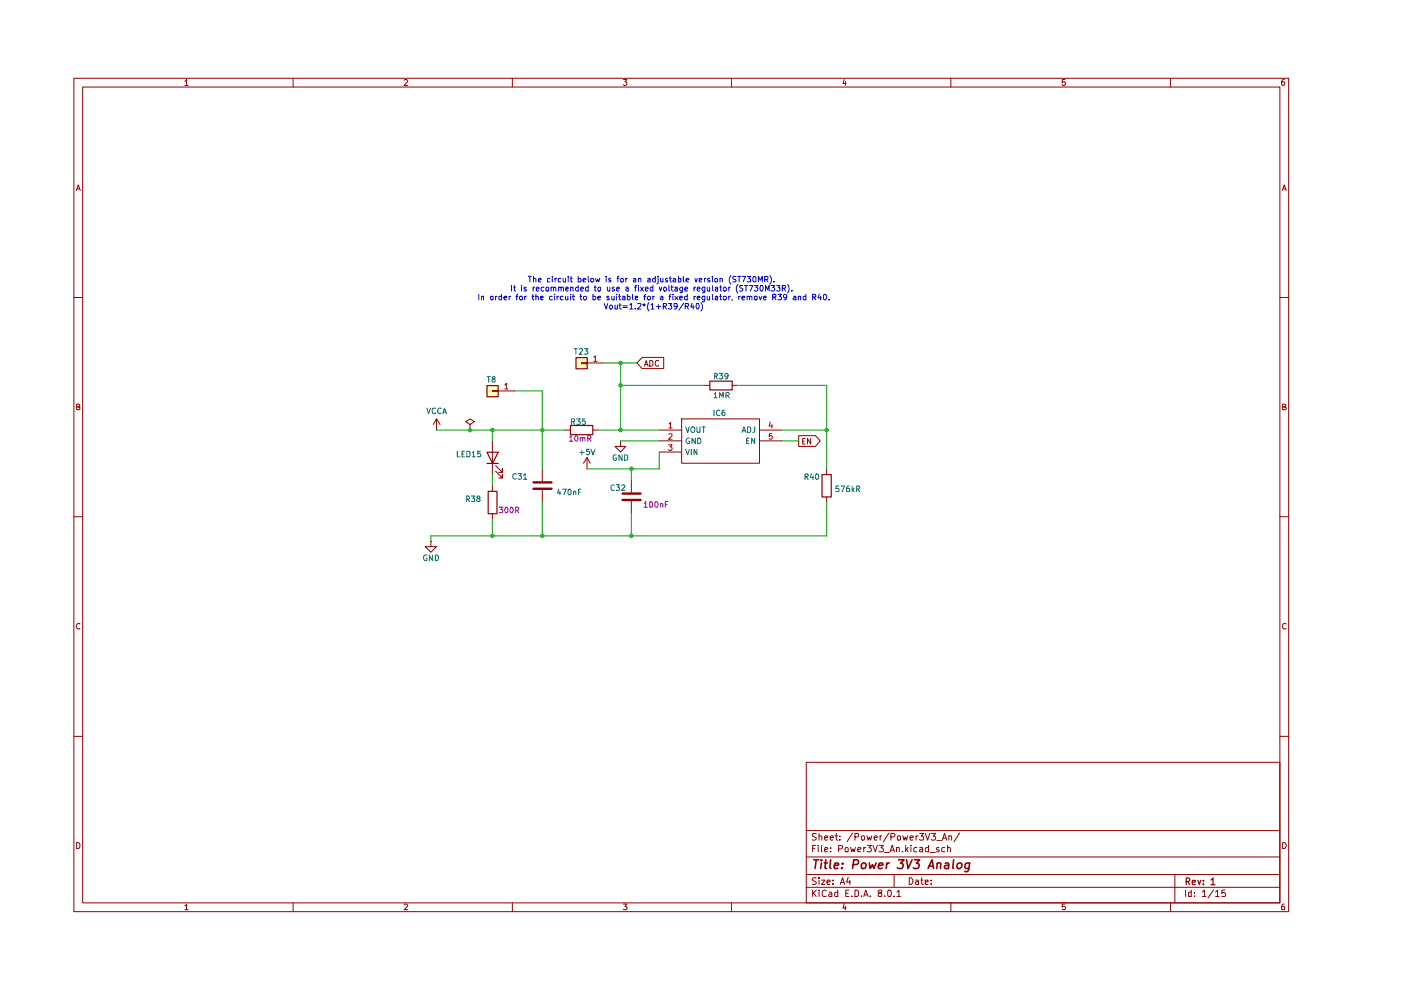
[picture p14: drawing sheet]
<svg xmlns="http://www.w3.org/2000/svg" width="297mm" height="210mm" viewBox="0 0 297 210" stroke-linecap="round" stroke-linejoin="round" font-family="sans-serif">
<g fill="none" stroke="#910000" stroke-width=".21">
<path d="M15.7 16.6h257.5v176.7h-257.5zM17.5 18.5h253.9v172.9h-253.9zM39.2 17.2h.2l.1-.4v1.3M39.2 18.1h.7M62.1 16.6v1.9M85.7 17l.2-.2h.3l.2 .3-.7 1h.7M108.6 16.6v1.9M132.2 16.8h.7l-.4 .6 .4 .1v.4l-.2 .2h-.4l-.1-.2M155.1 16.6v1.9M179 16.8l-.3 .9h.7M179.2 17.3v.8M201.6 16.6v1.9"/>
<path d="M225.8 16.8h-.6v.6h.6l.1 .1-.1 .5-.4 .1-.2-.2M248.2 16.6v1.9M272.3 16.8h-.3a.93 .93 0 0 0-.2 1.2h.5l.1-.5-.1-.1h-.5l-.1 .1M16.2 40.4l.4-1.2 .4 1.2M16.3 40h.5M271.9 40.4l.4-1.2 .4 1.2M272 40h.6M15.7 63.1h1.8M271.4 63.1h1.8M16.3 86.3h.4l.2-.3-.1-.2-.5-.1v1.2h.5l.1-.5-.2-.1M271.9 86.3l.6-.1v-.4l-.6-.1v1.2h.6l.2-.4-.3-.2M15.7 109.6h1.8"/>
<path d="M271.4 109.6h1.8M16.9 132.3l-.1-.1a.66 .66 0 0 0-.6 .4 .66 .66 0 0 0 .2 .7h.5M272.7 132.3l-.4-.1-.4 .3v.6l.2 .2h.6M15.7 156.1h1.8M271.4 156.1h1.8M16.3 178.6h.3l.3 .4v.6l-.3 .3h-.3zM170.9 161.6h100.5v29.8h-100.5zM170.9 176.1h100.5M172.3 179.9h.4M173 179.2h-.7v1.4M173.1 176.8l-.6-.1-.3 .3 .1 .3 .7 .2 .1 .2a.51 .51 0 0 1-.4 .4 .51 .51 0 0 1-.5 0M173.5 179.2v.1"/>
<path d="M173.5 179.7v.9M173.7 177.3l.3-.1 .2 .2v.7M173.7 176.7v1.4M174.2 179.2v1.2l.1 .2M174.8 177.6l.7-.1-.1-.2-.4-.1-.2 .2 .1 .7h.5M176 177.6l.7-.1-.1-.2-.4-.1-.2 .2 .1 .7h.5M176.1 179.7v.2M177 177.2h.6M177.3 176.7v1.2l.3 .2M178.1 178v.1M178.1 177.3v.1M179.2 179.7h.4l.2 .1-.1 .8h-.5z"/>
<path d="M180.3 179.7l.3 .9 .2-.6 .3 .6 .3-.9M180.8 176.6l-1.2 1.9M181.3 177.5l.6-.1 .1-.5-.2-.2h-.5v1.4M182.6 177.3h.1a.36 .36 0 0 1 .6 .2l-.1 .6h-.3l-.3-.1zM183.1 179.7v.9M183.6 179.7h-.4l-.1 .3M183.8 177.2l.3 .9 .2-.6 .3 .6 .2-.9M183.9 179.2h.8l-.5 .5h.3l.2 .3v.5h-.8M185.1 179.2l.5 1.4 .4-1.4M185.3 177.6l.7-.1-.1-.2-.4-.1-.2 .2 .1 .7h.5M186.4 179.2h.9l-.5 .5 .5 .3-.1 .5h-.8M186.6 177.2v.9"/>
<path d="M186.9 177.2l-.3 .1v.2M188.5 176.6l-1.2 1.9M188.9 177.5l.7-.1 .1-.4-.3-.3h-.5v1.4M190.1 179.8l.2-.1h.4v.9M190.1 179.7v.9M190.3 177.3h.6l-.1 .8h-.5zM191.4 177.2l.3 .9 .2-.6 .3 .6 .2-.9M192 179.2v1.4M192.5 179.7l-.5 .6M193 177.6l.6-.1-.1-.2-.4-.1-.1 .2v.7h.5M193.1 179.2v.1M193.1 179.7v.9"/>
<path d="M194.2 177.2v.9M194.4 179.7h-.3l-.4 .3 .2 .6h.5M194.6 177.2l-.4 .3M195 179.7h.6v.9h-.6v-.4l.6-.2M195 176.7h.8l-.5 .6 .4 .1 .1 .5-.2 .2h-.4l-.2-.1M196.2 176.7l.5 1.4 .4-1.4M196.8 179.2v1.4h-.5l-.1-.3 .1-.5 .2-.1h.3M197.4 176.7h1l-.5 .6 .4 .1 .1 .5a.59 .59 0 0 1-1 .1M198.6 178.2h1M199.1 179.7h-.4l-.2 .2 .2 .3 .4 .1v.3h-.6M199.8 178.1l.4-1.4 .5 1.4M199.9 177.7h.7"/>
<path d="M200.3 179.7h-.4a.59 .59 0 0 0-.1 .9h.5M200.9 179.8l.2-.1h.3l.1 .9M200.9 179.2v1.4M201.2 177.3h.6v.8M201.2 177.2v.9M203.5 176.6l-1.2 1.9M271.9 178.6a.65 .65 0 0 1 .8 .7 .65 .65 0 0 1-.8 .6zM39.2 192h.2l.1-.3v1.2M39.2 192.9h.7M62.1 191.4v1.9M85.7 191.9l.2-.2h.3l.2 .2-.7 1h.7M108.6 191.4v1.9"/>
<path d="M132.2 191.7h.7l-.4 .5 .4 .2v.3l-.1 .2-.6-.1M155.1 191.4v1.9M170.9 188.1h100.5M170.9 185.4h100.5M170.9 181.7h100.5M172.3 188.7v1.4M172.5 189.3l.6 .8M173.1 186.2l-.6-.1-.3 .3 .3 .4 .6 .3a.51 .51 0 0 1-.4 .4 .51 .51 0 0 1-.5 0M173.1 188.7l-.8 .8M173.7 188.7v.2M173.7 186.1v.2M173.7 186.6v.9"/>
<path d="M173.7 189.1v1M174.2 186.6h.7l-.7 .9h.7M174.8 180.2l.7-.2-.1-.3h-.4l-.2 .2 .1 .7h.5M175.2 188.9l-.4-.2-.5 .4 .1 .8 .2 .2 .6-.1M175.3 187l.7-.1-.1-.3h-.5l-.1 .2 .1 .7h.5M175.8 189.2l.4-.1 .2 .3v.7h-.6l-.1-.4 .7-.2M176.1 180.5v.1M176.6 187.4v.1M176.6 186.6v.2M177.6 188.7v1.4h-.6v-.9h.6M177.8 180l.7-.1 .1-.2v-.4l-.8-.1v1.4M178.1 187.5l.5-1.4 .5 1.4"/>
<path d="M178.3 187.1h.6M179 191.6l-.3 .9h.7M179.2 192.1v.8M179.3 189.4h.5M179.8 186l-.3 1h.8M180 188.7h-.7v1.4h.7M180.2 186.6v.9M180.6 190v.1M181.3 188.7h.3l.4 .4v.6l-.2 .4h-.5zM181.9 180.2l.6-.2v-.3h-.5l-.1 .2v.7h.6M182.6 190v.1M183.1 190.1l.5-1.4 .5 1.4"/>
<path d="M183.2 189.7h.7M184.5 190v.1M186.4 189.3l-.2-.3 .2-.3 .5 .1v.3l-.7 .5 .2 .5h.5v-.6l-.2-.2M187.5 190v.1M187.5 180.8h1.1M188.2 189l.3-.3a.78 .78 0 0 1 .6 .6 .78 .78 0 0 1-.3 .8l-.5-.1zM188.7 180.6l.4-1.4 .6 1.4M188.8 180.3h.7M189.6 190v.1M189.6 185.4v2.7M190.2 189.1l.4-.4v1.4M190.2 190.1h.7"/>
<path d="M191.3 180.5v.1M192.2 180.1l.3 .5M192.8 186.1a.72 .72 0 0 1 .8 .7 .72 .72 0 0 1-.8 .7zM194.1 186.6h.5l.1 .9M194.7 186.9h-.4l-.2 .3 .2 .3h.4M195.2 186.6h.5M195.4 186.1v1.2l.3 .2M196.2 187l.6-.1v-.3h-.6v.9h.6M197.2 180.8h1.1M197.4 187.4v.1M197.4 186.6v.2M201.6 191.4v1.9"/>
<path d="M225.8 191.7h-.6v.6l.6-.1 .1 .2-.1 .5-.6-.1M248.2 191.4v1.9M249.1 185.4v6M251.4 188.7v1.4M252.6 188.7v1.4h-.5l-.1-.8 .2-.2 .4 .1M253.2 190v.1M253.2 189.2v.2M254.9 189.1l.5-.4v1.4M254.9 190.1h.8M257.3 188.6l-1.2 1.8M257.7 189.1l.4-.4v1.4M257.7 190.1h.8"/>
<path d="M259.8 188.7h-.7v.7l.1-.2h.4l.2 .3-.1 .6-.6-.1M272.3 191.7h-.3a.93 .93 0 0 0-.2 1.2h.5l.1-.5-.1-.2h-.5l-.1 .2"/>
</g>
<path d="M251.5 186.9h.5l.3-.3v-.2l-.3-.3h-.5v1.5M251.8 186.9l.5 .7M252.8 187.1l.6-.1v-.4h-.5l-.1 .2 .1 .7h.5M254 186.6l.3 1 .3-1M255.1 187.4v.2M255.1 186.6v.2M256.8 186.6l.4-.5v1.5M256.8 187.6h.8" fill="none" stroke="#910000" stroke-width=".25"/>
<g fill="none" stroke="#910000" stroke-width=".34">
<path d="M172.6 182.3h1M173.1 182.3l-.3 1.8M174.2 182.3v.2M174.2 183l-.2 1.1M174.8 183h.6M175.1 182.3l-.2 1.8h.4M176.1 182.3l-.2 1.6 .3 .2M176.9 183.6l.9-.2-.1-.4h-.7l-.1 .9 .1 .2h.6M178.5 184v.1M178.6 183v.2M180.9 183.3h.7l.4-.3a.52 .52 0 0 0-.3-.7h-.7l-.2 1.8M182.6 183.3l.4-.3h.5l.1 .3-.1 .7-.3 .1h-.5z"/>
<path d="M184.3 183l.2 1.1 .5-.8 .3 .8 .5-1.1M186.3 183.6l.9-.2-.1-.4h-.7l-.2 .9 .2 .2h.6M188 183l-.1 1.1M188.6 183l-.6 .3M190.5 182.3h1.2l-.8 .7 .4 .1 .2 .3-.2 .6-.2 .1h-.6l-.3-.1M192.2 182.3l.3 1.8 .9-1.8M193.9 182.3h1.1l-.7 .7 .4 .1 .2 .3-.3 .7h-.7l-.3-.1M196.8 184.1l.8-1.8 .4 1.8M196.9 183.6h1M198.7 183.1l.3-.1h.5l-.1 1.1M198.7 183l-.1 1.1M200.4 183h.7v1.1"/>
<path d="M201.2 183.4l-.9 .2-.1 .1 .2 .4h.7M202.2 182.3l-.2 1.6 .2 .2M203 183.1l.4-.1 .5 .1v.7l-.3 .3h-.4l-.3-.1zM205.6 183l-.2 1.4-.4 .4-.4-.1M205.6 183h-.8l-.2 .8 .3 .3h.5"/>
</g>
<g fill="#ffb">
<path d="M122.1 75.8h2.4v2.3h-2.4z"/>
<path d="M103.2 81.7h2.4v2.4h-2.4z"/>
</g>
<path d="M113.1 103.6h3.8M113.1 102.3h3.8M132 106h3.8M132 104.6h3.8" fill="none" stroke="#910000" stroke-width=".51"/>
<g fill="none" stroke="#910000" stroke-width=".21">
<path d="M123.3 76.9h1.2v.2h-1.2zM124.5 77h3.5M136.1 75.8h4.6v2.3h-4.6l-1.1-1.1zM136.7 77.6l.3-1.1 .4 1.1M136.7 77.3h.5M137.8 76.5h.5l.1 .2v.6l-.3 .3h-.3zM139.6 76.5h-.5l-.2 .2 .1 .8 .3 .1 .3-.1M92.5 91.2h.1M92.5 88.8l-.6 1.2M92.5 88.8v2.4M92.5 88.8l.8 1.2M99.7 90l.9-.6-.9-.6-1 .6 1 .6v1.2"/>
<path d="M99.7 91.2h.1M104.4 82.8h1.2v.2h-1.2zM104.4 93.5v7.1M105.1 99.9l1.4 1.4v-.7v.7h-.8M105.1 98.7l1.4 1.5v-.8v.8h-.8M105.6 82.9h3.5M115 99.4v2.6M119.7 91.2h1.2M124.5 99.4h.1M124.5 97l-.8 1.2M124.5 97v2.4M124.5 97l.6 1.2"/>
<path d="M125.6 91.2h1.2M131.6 93.5v1.2h1.1l-1.1 1.1-1.2-1.1h1.2M131.6 93.5h.1M139.8 91.2h4.7M139.8 93.5h4.7M139.8 95.8h4.7M144.5 88.8h16.5v9.4h-16.5zM149.3 81.7h1.2M155.2 81.7h1.1M161 91.2h4.8M161 93.5h4.8M169.3 92.4h3.6l1 1.1-1 1.2h-3.6z"/>
<path d="M170.2 93.6h.3M170.7 93h-.5v1.1h.5M171.9 93v1.1l-.7-1.1v1.1M175.3 99.4v1.2M91.4 114.8v1.1h1.1l-1.1 1.2-1.2-1.2h1.2M91.4 114.8h.1M104.4 103v1.1M104.4 108.9v1.2M115 103.9v2.6M133.9 101.8v2.6M133.9 106.3v2.6M175.3 105.3v1.2"/>
</g>
<path d="M122.1 75.8h2.4v2.4h-2.4zM103.3 81.7h2.3v2.4h-2.3zM103.3 95.9h2.3l-1.2 2.4zM103.3 98.3h2.3M120.9 90.2h4.8v2h-4.8zM150.5 80.8h4.7v1.9h-4.7zM103.5 104.2h1.9v4.7h-1.9zM174.3 100.6h1.9v4.8h-1.9z" fill="none" stroke="#910000" stroke-width=".25"/>
<g fill="none" stroke="#006665" stroke-width=".21">
<path d="M145.4 90.5l.4 1.2 .3-1.2M145.4 95.2l.4 1.2 .3-1.2M146.1 93a.54 .54 0 0 0-.6 .5 .54 .54 0 0 0 .7 .5v-.4h-.2M146.6 90.7l.2-.2a.6 .6 0 0 1 .5 .6 .6 .6 0 0 1-.5 .6l-.3-.4zM146.6 95.2v1.2M147.4 92.9v1.2l-.7-1.2v1.2M147.7 90.5v.9l.3 .3 .4-.1v-1.1M147.7 95.2v1.2l-.5-1.2v1.2M147.9 92.9h.4l.3 .2v.7l-.3 .3h-.4zM148.8 90.5h.7M149.2 90.5v1.2M157.3 91.7l.4-1.2 .5 1.2"/>
<path d="M157.5 91.4h.5M158.3 93.5h.4M158.5 90.5h.3l.4 .3v.6l-.4 .3h-.3zM158.8 92.9h-.5v1.2h.5M160 90.5v1l-.4 .2M160 92.9v1.2l-.7-1.2v1.2"/>
</g>
<path d="M125.9 75.8l.3-.4v1.2M125.9 76.6h.7M107 81.6l.4-.3v1.2M107 82.5h.7M141.7 94.3h.8l-.4 .4 .3 .1v.6l-.5 .1-.2-.2M141.8 89.9l.4-.3v1.2M141.8 92l.4-.1 .3 .4-.8 .8h.8M141.8 90.8h.7M163.3 89.5l-.2 .8h.7M163.7 91.9h-.5l-.1 .6 .1-.1 .5 .1v.5h-.6M163.7 90v.8" fill="none" stroke="#b90000" stroke-width=".21"/>
<g fill="none" stroke="#090" stroke-width=".21">
<path d="M128 77h7M131.6 77v14.2M92.5 91.2h27.2M104.4 91.2v2.3M109.1 82.9h5.9v16.5M126.8 91.2h13M131.6 93.5h8.2M131.6 81.7h17.7M133.9 99.4v2.4M139.8 95.8v3.6h-15.3M156.3 81.7h19v17.7M165.8 91.2h9.5"/>
<path d="M165.8 93.5h3.5M104.4 100.6v2.4M104.4 110.1v3.5M115 106.5v7.1M133.9 108.9v4.7M175.3 106.5v7.1h-83.9v1.2"/>
</g>
<g fill="none" stroke="#0000ca" stroke-width=".21">
<path d="M112 58.6h.7M112.4 58.6v1.2M113.1 59.1l.4-.1 .1 .2v.6M113.1 58.6v1.2M114.1 59.4l.6-.1-.1-.3-.5 .2v.4l.1 .2h.4M116.6 59.1h-.5v.6l.5 .1M117.1 58.6v.2M117.1 59v.8M117.7 59v.8M118 59l-.3 .1v.2M118.9 59.1h-.5v.6l.5 .1M119.4 59l.1 .8 .4-.1"/>
<path d="M119.9 59v.8M120.5 58.6v.2M120.5 59v.8M120.9 59h.4M121.1 58.6v1.2h.2M122.6 58.6v1.2h.5l.1-.5a.36 .36 0 0 0-.6-.2M123.6 59.4l.6-.1-.2-.3-.4 .2v.4l.1 .2h.4M124.7 58.6v1l.2 .2M125.3 59.1h.5l.1 .5-.2 .2h-.3l-.2-.2zM126.2 59l.3 .8 .2-.5 .2 .5 .3-.8M128.5 58.6v.2M128.5 59v.8"/>
<path d="M129.5 59.1l-.3-.1-.2 .2 .2 .2h.3v.4h-.5M130.8 59h.4M131.2 58.6l-.2 .1v1.1M131.7 59.1h.5l-.1 .7h-.4zM132.7 59v.8M133 59l-.3 .3M134.3 59.1h.5v.7h-.5v-.4l.5-.1M135.4 59.1l.3-.1 .2 .2v.6M135.4 59v.8M137.3 59.1h.5v.7h-.5v-.4l.5-.1M138.9 58.6v1.2h-.4l-.2-.2 .1-.5h.5M139.5 59v1l-.2 .2"/>
<path d="M139.5 58.6v.2M140 59l.1 .8 .4-.1M140.5 59v.8M141.5 59.1l-.3-.1-.1 .2 .1 .2h.3v.4h-.4M141.9 59h.4M142.1 58.6v1l.2 .2M142.7 59.1l.4-.1 .2 .2v.6h-.6v-.3l.6-.2M143.8 58.6v1.2h.5l.1-.7h-.6M144.9 58.6v1l.1 .2M145.5 59.4l.5-.1-.1-.3-.4 .2v.4v.2h.5M147.3 59l.3 .8 .2-.8M148.3 59.4l.5-.1-.1-.3-.4 .2v.4v.2h.5"/>
<path d="M149.4 59v.8M149.7 59l-.3 .1v.2M150.5 59.1h-.5v.3h.5v.2v.2h-.5M151 58.6v.2M151 59v.8M151.6 59.1h.5v.7l-.5-.1zM152.7 59.1l.3-.1 .2 .2v.6M152.7 59v.8M154.9 58.4a1.44 1.44 0 0 0 0 1.9M156 58.7l-.5-.1-.1 .2v.3l.6 .3-.1 .4h-.5M156.4 58.6h.7M156.7 58.6v1.2"/>
<path d="M157.3 58.6h.8l-.5 1.2M158.4 58.6h.8l-.5 .5h.4v.7l-.7-.1M159.8 58.7l.2-.1 .3 .2v.8l-.2 .2h-.3l-.2-.4zM160.8 59.8v-1.2l.4 .8 .4-.8v1.2M162.1 59.3h.5l.2-.2v-.3l-.2-.2h-.5v1.2M162.5 59.3l.3 .5M163.2 58.4a1.44 1.44 0 0 1 0 1.9M164.1 59.7v.1M101.5 62.4v1.2M102.1 62.9l.4-.1v.8M102.1 62.8v.8M104.1 62.8l.5 .1v.6h-.5z"/>
<path d="M105.1 62.8v.8M105.4 62.8l-.3 .2M106.3 62.8h-.4l-.2 .2 .1 .5h.5M106.3 62.4v1.2M106.8 63.2l.6-.1v-.3h-.5l-.1 .2v.4l.2 .2 .4-.1M107.9 62.8v.8M108.3 62.8h-.3l-.1 .2M108.5 60.5v1.2M108.9 60.9h.4M109.1 60.5v1.1l.2 .1M109.4 62.8h.4M109.8 62.4l-.2 .2v1"/>
<path d="M110.2 62.8l.5 .1v.6h-.5zM110.6 60.5v.1M110.6 60.9v.8M111.3 62.8v.8M111.6 61l-.3-.1-.2 .1 .2 .3 .3 .1v.2h-.5M111.6 62.8l-.3 .2M112.8 62.8h.4M112.9 62.4v1.1l.3 .1M113 60.9v.8M113.4 60.9l-.4 .2M113.6 62.9l.4-.1 .1 .8M113.6 62.4v1.2"/>
<path d="M113.7 61.3l.6-.1-.2-.3-.4 .1v.6l.2 .1 .3-.1M114.6 63.2l.5-.1v-.3h-.5v.7h.5M115.3 61l-.3-.1-.3 .2 .1 .5h.5M115.8 61l.4-.1 .1 .1v.6l-.1 .1-.5-.2zM116.8 61l.2-.1 .3 .1v.7M116.8 60.9v.8M117.1 62.8h-.4l-.2 .2 .1 .5h.5M117.3 61l.2-.1 .4 .1v.7M117.6 62.4v.1M117.6 62.8v.8M118.1 62.8v.8M118.4 61l.2-.1 .4 .1v.7"/>
<path d="M118.4 62.8l-.3 .2M118.4 60.9v.8M119 61l.1-.1 .4 .1v.7M119.4 62.8h-.4l-.2 .2 .1 .5h.5M119.9 62.8v.6l.2 .2 .3-.1M120 61.3l.5-.1v-.2h-.5v.6h.5M120.4 62.8v.8M121 61l.2-.1 .3 .1v.7M121 62.4v.1M121 60.9v.8M121 62.8v.8M121.3 62.8h.5"/>
<path d="M121.5 62.4v1l.3 .2M122.6 61l-.3-.1-.3 .2v.4l.3 .2 .3-.1M122.6 60.5v1.2M122.9 62.8h.5M123.1 61.3l.6-.1-.2-.3-.4 .1v.6l.2 .1 .3-.1M123.1 62.4v1l.3 .2M123.7 63l.2-.2h.3l.2 .2-.1 .5h-.5zM124.7 61l-.3-.1-.3 .2 .1 .5h.5M124.7 60.5v1.2M125.7 62.8h.5l.1 .2-.1 .5h-.5M125.7 62.4v1.2M126 60.9h.4"/>
<path d="M126.2 60.5v1.1l.2 .1M126.7 63.2l.6-.1v-.3h-.5l-.1 .2v.4l.2 .2 .4-.1M126.8 61l.4-.1 .1 .1v.6l-.1 .1-.5-.2zM128.1 64.3l.4 1.2 .4-1.2M128.8 60.9v.7l.1 .1 .4-.1M129.1 62.8h-.4v.4h.3l.2 .2-.2 .2-.3-.1M129.2 64.9l.4-.2 .3 .2v.4l-.4 .2-.3-.2zM129.3 60.9v.8M129.7 62.8v.7h.5M130.2 61l-.2-.1-.2 .2 .5 .5-.2 .1-.3-.1M130.2 62.8v.8M130.4 64.7v.7l.3 .1 .2-.1"/>
<path d="M130.7 61.3l.6-.1-.2-.3-.4 .1v.6l.2 .1 .3-.1M130.7 62.4v.1M130.7 62.8v.8M130.9 64.7v.8M131.1 62.8h.5M131.2 64.7h.5M131.3 62.4v1l.3 .2M131.4 64.3v1.1l.3 .1M132 62.8h.4l.1 .8M132.1 64.9h.9M132.1 65.2h.9M132.5 63.1l-.5 .1-.1 .1 .2 .3 .4-.1"/>
<path d="M132.7 61h.5v.7M133 62.8h.5l.1 .5a.36 .36 0 0 1-.6 .2M133 62.4v1.2M133.2 61.2l-.5 .1v.3h.5M133.5 64.7l.4-.4v1.2M133.5 65.5h.7M134.1 62.4v1l.2 .2M134.5 60.9h.5M134.7 63.2l.5-.1v-.3h-.5v.7h.5M134.7 65.4v.1M135 60.5h-.3v1.2M135.2 64.4l.5-.1 .2 .4-.8 .8h.8"/>
<path d="M135.4 60.5v.1M135.4 60.9v.8M135.8 60.9l.6 .8M136.2 64.5h.6M136.4 64.9l.2-.3 .1 .3M136.4 60.9l-.6 .8M136.5 62.8h.4M136.6 64.3v.3M136.8 61.3l.6-.1-.2-.3-.4 .1v.6l.2 .1 .3-.1M136.9 62.4l-.2 .2v1M137.2 63l.2-.2h.4l.1 .2-.1 .5h-.5zM137.6 64.2a1.32 1.32 0 0 0 0 1.8"/>
<path d="M138 64.7l.3-.4v1.2M138 65.5h.7M138.4 61l-.3-.1-.3 .2 .1 .5h.5M138.4 60.5v1.2M138.4 62.8v.8M138.8 62.8h-.3l-.1 .2M139.2 65h.9M139.6 64.6v.9M139.8 60.9l.2 .8 .3-.8M140 62.8h.5v.8M140.5 63.1l-.5 .1v.1l.1 .3 .4-.1M140.6 64.9h.6v-.6h-.6v1.2"/>
<path d="M140.7 61l.2-.1 .3 .1v.6l-.3 .1-.2-.1zM140.9 64.9l.4 .6M141.7 64.3h.7l-.3 .5 .3 .1v.5l-.2 .1h-.3l-.2-.1M141.8 60.5v1.1l.2 .1M141.8 62.8h.4M142.2 62.4l-.2 .2v1M142.2 60.9h.5M142.4 60.5v1.1l.3 .1M142.7 62.4v.1M142.7 62.8v.8M143.1 61h.5v.7M143.1 62.8l.7 .8"/>
<path d="M143.6 61.2l-.5 .1v.3h.5M143.6 64.9l-.2 .1h-.4l-.1-.6 .5-.1 .2 .2-.2 .9-.4 .1M143.8 62.8l-.7 .8M144.1 63.2l.6-.1-.1-.3h-.4l-.1 .2v.4l.2 .2 .3-.1M144.7 60.9v1l-.1 .2h-.4M144.7 61l-.3-.1-.3 .2v.4l.3 .2 .3-.1M144.9 64.3l-1 1.5M145.2 61.3l.6-.1-.2-.3-.4 .1v.6l.2 .1 .3-.1M145.3 64.9h.7v-.5l-.7-.1v1.2M145.6 64.9l.4 .6M145.7 62.8h-.4l-.2 .2 .1 .5h.5M145.7 62.4v1.2"/>
<path d="M146.7 64.3l-.2 .8h.7M147 64.7v.8M147.2 60.9v.8M147.2 62.8v.8M147.5 60.9l-.3 .2M147.5 62.8l-.3 .2M147.7 64.3a.6 .6 0 0 1 .6 .5 .6 .6 0 0 1-.2 .6l-.2 .1a.81 .81 0 0 1-.2-1.2zM147.8 61.3l.6-.1-.1-.3-.5 .1v.6l.2 .1 .3-.1M147.8 63.2l.6-.1-.1-.3h-.4l-.1 .2v.4l.2 .2 .3-.1M148.6 64.2l.3 .5v.7l-.3 .6M149.4 60.9v1l-.1 .2h-.4M149.4 61l-.3-.1-.3 .2 .1 .5h.5"/>
<path d="M149.4 63.5a.36 .36 0 0 1-.6-.2l.1-.5h.5v1l-.2 .2-.3-.1M149.9 60.9v.7l.2 .1 .4-.1M149.9 62.8v.6l.2 .2 .4-.1M150.5 60.9v.8M150.5 62.8v.8M151 60.5v1.1l.2 .1M151 62.4v1l.2 .2M151.6 61h.5v.7M151.6 62.8h.5v.8M152.1 61.2l-.5 .1v.3h.5M152.1 63.1l-.5 .1v.3h.5M152.6 60.9h.4"/>
<path d="M152.6 62.8h.4M152.7 60.5v1.1l.3 .1M152.7 62.4v1l.3 .2M153.3 61.1l.5-.2 .2 .2v.4l-.4 .2-.3-.2zM153.3 63l.2-.2h.3l.2 .2-.1 .5h-.5zM154.5 60.9v.8M154.5 62.8v.8M154.9 60.9l-.4 .2M154.9 62.8h-.3l-.1 .2M155.3 63.5l-.1 .3M156.5 60.4l-.4 .5v.7l.4 .5M156.6 62.8v.8"/>
<path d="M157 62.8l-.4 .2M157.3 63.2l.6-.1-.1-.3h-.4l-.1 .2v.4l.2 .2 .3-.1M157.5 60.5h-.5l-.2 .2 .2 .3 .5 .2v.4l-.2 .1-.5-.1M157.8 60.5h.7M158.2 60.5v1.2M158.4 62.9l.4-.1 .1 .8M158.4 62.8v.8M158.8 60.5h.8l-.5 1.2M158.9 63l.1-.2h.3l.1 .8M159.9 60.5h.8l-.4 .5h.3l.1 .5-.3 .2h-.3l-.2-.1M160 62.8l.5 .1v.6h-.5zM161 62.8l.2 .8 .3-.8"/>
<path d="M161.2 60.6l.1-.1a.59 .59 0 0 1 .5 .4 .59 .59 0 0 1-.1 .7l-.2 .1-.3-.1zM161.9 63.2l.6-.1-.1-.3h-.4l-.1 .2v.4l.2 .2 .3-.1M162.3 61.7v-1.2l.4 .9 .4-.9v1.2M163.5 60.5h.8l-.5 .5h.4v.6l-.5 .1-.2-.1M163.8 63h.6l.1-.5-.7-.1v1.2M164.2 63l.3 .6M164.7 60.5h.7l-.4 .5h.4v.6l-.2 .1h-.4l-.1-.1M164.9 62.4h.8l-.4 .4 .4 .3-.1 .4h-.7M165.9 61.1l.6-.1v-.4l-.6-.1v1.2M166.2 61.1l.3 .6M166.8 62.9l-.4 .3-.3-.3v-.2a.35 .35 0 0 1 .4-.3 .35 .35 0 0 1 .3 .3l-.2 .8-.4 .1M167 60.4a1.32 1.32 0 0 1 0 1.7"/>
<path d="M167.9 61.6v.1M168.2 62.8h.5v.8M168.7 63.1l-.5 .1-.1 .1 .2 .3 .4-.1M169.2 62.9l.6-.1v.8M169.2 62.8v.8M170.9 62.8h-.5l-.1 .2v.5h.6M170.9 62.4v1.2M172.3 63h.6v-.5l-.6-.1v1.2M172.6 63l.4 .6M173.7 62.3l-.3 .9h.8M174 62.8v.8M174.7 62.5l.2-.1a.64 .64 0 0 1 .4 .6 .64 .64 0 0 1-.5 .6l-.2-.3z"/>
<path d="M175.8 63.5v.1"/>
</g>
<g fill="#090">
<circle cx="104.4" cy="91.2" r=".47"/>
<circle cx="99.7" cy="91.2" r=".47"/>
<circle cx="115" cy="91.2" r=".47"/>
<circle cx="131.6" cy="91.2" r=".47"/>
<circle cx="115" cy="113.6" r=".47"/>
<circle cx="133.9" cy="113.6" r=".47"/>
<circle cx="104.4" cy="113.6" r=".47"/>
<circle cx="131.6" cy="81.7" r=".47"/>
<circle cx="133.9" cy="99.4" r=".47"/>
<circle cx="131.6" cy="77" r=".47"/>
<circle cx="175.3" cy="91.2" r=".47"/>
</g>
<g fill="none" stroke="#910089" stroke-width=".21">
<path d="M120.7 92.7l.4-.3v1.2M120.7 93.6h.7M122 92.5l.3-.1 .2 .2v.7l-.3 .3a.7 .7 0 0 1-.2-1.1zM123 92.9l.5-.1v.8M123 92.8v.8M123.5 93l.1-.2h.4v.8M124.6 93h.6v-.5l-.6-.1v1.2M124.9 93l.4 .6M105.8 107.5h.8l-.4 .5 .4 .2v.3l-.2 .2-.6-.1M107.3 107.5a.71 .71 0 0 1 .2 1.2h-.3l-.2-.4 .1-.6zM108.4 107.5a.75 .75 0 0 1 .2 1.2h-.3l-.2-.4 .1-.6zM109.3 108.2l.6-.1v-.5l-.6-.1v1.2"/>
<path d="M109.6 108.2l.4 .5M136.6 106.7h.1l.2-.4v1.2M136.6 107.5h.6M137.8 106.4l.3-.1 .2 .3v.8l-.1 .1h-.4v-.1zM139.1 106.3a.71 .71 0 0 1 .3 1.2h-.4l-.1-.1v-.8zM140 106.8h.4l.1 .1v.6M140 106.8v.7M141.1 106.9h.4M141.6 106.3h-.5v1.2"/>
</g>
<g fill="none" stroke="#006665" stroke-width=".21">
<path d="M103.3 79.8h.7M103.6 79.8v1.2M121.8 73.9h.6M122.1 73.9v1.2M122.8 74.1l.1-.2h.4l.1 .2v.3l-.6 .7h.6M123.9 73.9h.7l-.4 .5 .4 .2v.3l-.1 .2-.6-.1M151.5 79.8h.5l.1-.6h-.6v1.1M151.7 79.8l.4 .5M152.5 79.2h.7l-.4 .4 .4 .2v.5h-.7M154.3 79.7l-.4 .2-.1-.1-.1-.4a.35 .35 0 0 1 .3-.2 .35 .35 0 0 1 .3 .2l-.1 .9h-.4M90.5 86.5l.3 1.2 .5-1.2M92.4 86.6l-.5-.1a.67 .67 0 0 0-.3 .7 .67 .67 0 0 0 .5 .5l.3-.2"/>
<path d="M93.6 86.6l-.6-.1a.67 .67 0 0 0-.2 .7 .67 .67 0 0 0 .5 .5l.3-.2M93.9 87.7l.3-1.2 .5 1.2M94 87.4h.6M96.9 95.7v1.2h.6M98 96.3h.3M98.5 95.7h-.5v1.2h.5M99 95.7h.3l.4 .2v.7l-.4 .3h-.3zM100.2 96l.2-.3v1.2M100.2 96.9h.6M101.9 95.7h-.6v.6l.4-.2 .2 .3v.4h-.6M104.6 80.3l-.3-.2a.35 .35 0 0 1 .3-.3 .35 .35 0 0 1 .4 .3l-.3 .2a.36 .36 0 0 0-.4 .5 .36 .36 0 0 0 .5 .2 .36 .36 0 0 0 .1-.6l-.2-.1M121.2 89.4h.6v-.5l-.6-.1v1.2"/>
<path d="M121.5 89.4l.3 .6M122.3 88.8h.7l-.4 .4 .4 .3-.1 .4h-.6M122.9 95.9h1M123.4 95.5v.9M124 88.8h-.5l-.1 .6 .2-.2 .4 .1v.6h-.6M125 95.2h-.6v.6h.6l.1 .4-.3 .2-.4-.1M125.3 95.2l.4 1.2 .5-1.2M130.6 96.4h-.4a.67 .67 0 0 0-.2 .7 .67 .67 0 0 0 .5 .5l.2-.1v-.4h-.2M131.9 96.4v1.2l-.7-1.2v1.2M132.4 96.4h.4a.66 .66 0 0 1 .3 .8 .66 .66 0 0 1-.7 .4zM151.4 83.6l.3-.4v1.1M151.4 84.3h.7"/>
<path d="M151.4 87v1.1M152.6 84.3v-1.1l.4 .8 .3-.8v1.1M152.7 87a.55 .55 0 0 0-.8 .5 .55 .55 0 0 0 .8 .6M153.7 87h-.5l-.1 .9a.35 .35 0 0 0 .3 .2 .35 .35 0 0 0 .4-.2l-.1-.4-.2-.1-.4 .2M153.9 83.8l.6-.1v-.5h-.6v1.1M154.2 83.8l.4 .5M90.5 117.7h-.5l-.2 .2v.6l.2 .3h.5v-.4h-.2M91.7 117.7v1.2l-.7-1.2v1.2M92.3 117.7h.4a.66 .66 0 0 1 .2 .7 .66 .66 0 0 1-.6 .5zM98.9 105.8h.4l.3-.2-.3-.4h-.4v1.1M99.1 105.8l.5 .5M99.9 105.2h.8l-.5 .5 .5 .1v.4l-.2 .1h-.6"/>
<path d="M101.3 105.7h-.1a.31 .31 0 0 1 .1-.5 .31 .31 0 0 1 .4 .1v.4h-.5v.6h.5l.1-.4-.3-.2M109.5 100.5l-.3-.1a.6 .6 0 0 0-.5 .6 .6 .6 0 0 0 .5 .6l.3-.1M109.8 100.4h.8l-.4 .4 .3 .1v.6h-.7M111 100.8l.3-.4v1.2M111 101.6h.7M118.4 103.7l-.2 .9h.7M118.7 104.1v.8M119.2 103.7h.9l-.6 1.2M120.6 103.8l.2-.1 .3 .3v.7l-.2 .2h-.3l-.2-.4zM121.6 104.2l.3-.1 .2 .2v.6M121.6 104.1v.8M122.7 104.3h.3"/>
<path d="M123.2 103.7h-.5v1.2M130.2 103l-.3-.2-.4 .3v.6l.2 .3 .5-.1M130.6 102.8h.7l-.3 .5 .3 .1v.5h-.7M131.8 103l.4-.2 .3 .3-.8 .9h.8M170.7 101.1l.6-.1 .1-.3-.2-.2h-.5v1.2M170.9 101.1l.5 .6M172 100.4l-.2 .9h.8M172.4 100.8v.9M173 100.6l.1-.1a.59 .59 0 0 1 .5 .4 .59 .59 0 0 1-.1 .6l-.2 .2-.3-.2zM177.8 103h-.5l-.1 .6 .6-.1v.7l-.6-.1M178.3 103h.8l-.5 1.2M180 103l-.3 .1-.2 .3v.7l.5 .1 .2-.1v-.4l-.2-.2h-.4l-.1 .2"/>
<path d="M180.7 103v1.2M180.8 103.8l.3 .4M181.1 103.5l-.4 .4M181.6 103.7h.4l.3-.4-.3-.3h-.4v1.2M181.9 103.7l.4 .5"/>
</g>
</svg>
